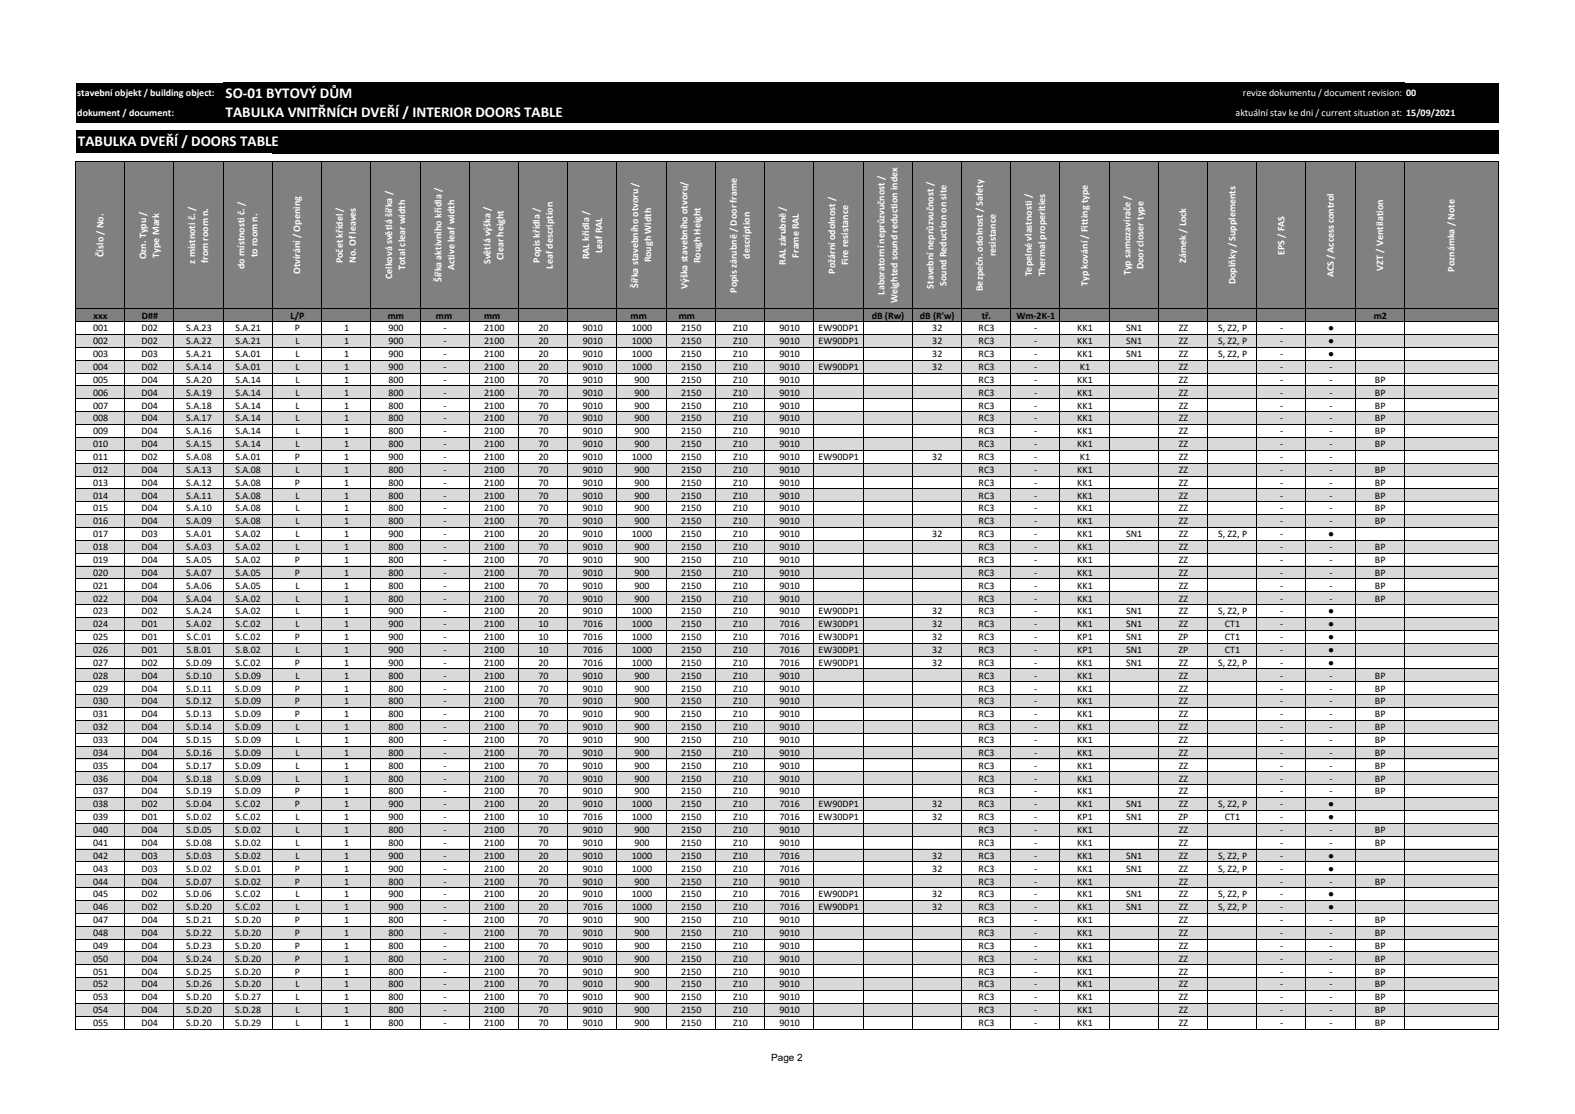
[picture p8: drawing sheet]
<svg xmlns="http://www.w3.org/2000/svg" width="420mm" height="297mm" viewBox="0 0 420 297" stroke-linecap="round" stroke-linejoin="round" font-family="sans-serif">
<defs><g id="words">
<g font-size="4" fill="#fff">
<text x="60.2" y="26.1">SO-01 BYTOVÝ DŮM</text>
<text x="60.2" y="31.3">TABULKA VNITŘNÍCH DVEŘÍ / INTERIOR DOORS TABLE</text>
<text x="20.8" y="38.9">TABULKA DVEŘÍ / DOORS TABLE</text>
</g>
<g font-size="2.7" fill="#fff">
<text x="20.6" y="25.7">stavební objekt / building object:</text>
<text x="331.4" y="25.7">revize dokumentu / document revision: 00</text>
<text x="20.6" y="30.9">dokument / document:</text>
<text x="329.5" y="30.9">aktuální stav ke dni / current situation at: 15/09/2021</text>
<text x="27.6" y="68.5" transform="rotate(-90 27.6 68.5)">Číslo / No.</text>
<text x="38.9" y="69.2" transform="rotate(-90 38.9 69.2)">Ozn. Typu /</text>
<text x="42.4" y="68.7" transform="rotate(-90 42.4 68.7)">Type Mark</text>
<text x="52.1" y="70.3" transform="rotate(-90 52.1 70.3)">z místnoti č. /</text>
<text x="55.5" y="70.1" transform="rotate(-90 55.5 70.1)">from room n.</text>
<text x="65.2" y="71.7" transform="rotate(-90 65.2 71.7)">do místnosti č. /</text>
<text x="68.7" y="68.6" transform="rotate(-90 68.7 68.6)">to room n.</text>
<text x="91.4" y="70.2" transform="rotate(-90 91.4 70.2)">Počet křídel /</text>
<text x="94.9" y="70.2" transform="rotate(-90 94.9 70.2)">No. Of leaves</text>
<text x="130.8" y="70.4" transform="rotate(-90 130.8 70.4)">Světlá výška /</text>
<text x="134.3" y="69.4" transform="rotate(-90 134.3 69.4)">Clear height</text>
<text x="144" y="70" transform="rotate(-90 144 70)">Popis křídla /</text>
<text x="147.4" y="71.6" transform="rotate(-90 147.4 71.6)">Leaf description</text>
<text x="157.1" y="69.1" transform="rotate(-90 157.1 69.1)">RAL křídla /</text>
<text x="160.5" y="67.5" transform="rotate(-90 160.5 67.5)">Leaf RAL</text>
<text x="173.7" y="70" transform="rotate(-90 173.7 70)">Rough Width</text>
<text x="186.8" y="70.2" transform="rotate(-90 186.8 70.2)">Rough Height</text>
<text x="199.9" y="69" transform="rotate(-90 199.9 69)">description</text>
<text x="209.6" y="70.5" transform="rotate(-90 209.6 70.5)">RAL zárubně /</text>
<text x="213" y="68.7" transform="rotate(-90 213 68.7)">Frame RAL</text>
<text x="226.2" y="70.7" transform="rotate(-90 226.2 70.7)">Fire resistance</text>
<text x="265.5" y="68.3" transform="rotate(-90 265.5 68.3)">resistance</text>
<text x="304.9" y="71.8" transform="rotate(-90 304.9 71.8)">Door closer type</text>
<text x="316.3" y="70.1" transform="rotate(-90 316.3 70.1)">Zámek / Lock</text>
<text x="342.6" y="68" transform="rotate(-90 342.6 68)">EPS / FAS</text>
<text x="80.1" y="73.1" transform="rotate(-90 80.1 73.1)">Otvírání / Opening</text>
<text x="104.6" y="74.4" transform="rotate(-90 104.6 74.4)">Celková světlá šířka /</text>
<text x="108" y="72" transform="rotate(-90 108 72)">Total clear width</text>
<text x="117.7" y="75.2" transform="rotate(-90 117.7 75.2)">Šířka aktivního křídla /</text>
<text x="121.2" y="72.1" transform="rotate(-90 121.2 72.1)">Active leaf width</text>
<text x="170.2" y="76.8" transform="rotate(-90 170.2 76.8)">Šířka stavebního otvoru /</text>
<text x="183.3" y="77.1" transform="rotate(-90 183.3 77.1)">Výška stavebního otvoru/</text>
<text x="222.7" y="72.9" transform="rotate(-90 222.7 72.9)">Požární odolnost /</text>
<text x="248.9" y="76.9" transform="rotate(-90 248.9 76.9)">Stavební neprůzvučnost /</text>
<text x="252.4" y="76.2" transform="rotate(-90 252.4 76.2)">Sound Reduction on site</text>
<text x="262.1" y="77.6" transform="rotate(-90 262.1 77.6)">Bezpečn. odolnost / Safety</text>
<text x="275.2" y="73.7" transform="rotate(-90 275.2 73.7)">Tepelné vlastnosti /</text>
<text x="278.7" y="73.7" transform="rotate(-90 278.7 73.7)">Thermal properities</text>
<text x="290.1" y="76.2" transform="rotate(-90 290.1 76.2)">Typ kování / Fitting type</text>
<text x="301.4" y="73.4" transform="rotate(-90 301.4 73.4)">Typ samozavírače /</text>
<text x="329.4" y="75.8" transform="rotate(-90 329.4 75.8)">Doplňky / Supplements</text>
<text x="355.7" y="74" transform="rotate(-90 355.7 74)">ACS / Access control</text>
<text x="368.8" y="72.1" transform="rotate(-90 368.8 72.1)">VZT / Ventilation</text>
<text x="387.9" y="72.4" transform="rotate(-90 387.9 72.4)">Poznámka / Note</text>
<text x="196.4" y="78.1" transform="rotate(-90 196.4 78.1)">Popis zárubně / Door frame</text>
<text x="235.8" y="78.5" transform="rotate(-90 235.8 78.5)">Laboratorní neprůzvučnost /</text>
<text x="239.3" y="80.9" transform="rotate(-90 239.3 80.9)">Weighted sound reduction index</text>
</g>
<g font-size="2.7">
<text x="24.8" y="88.4">001</text>
<text x="25" y="84.9">xxx</text>
<text x="37.8" y="88.4">D02</text>
<text x="37.8" y="84.9">D##</text>
<text x="49.7" y="88.4">S.A.23</text>
<text x="62.8" y="88.4">S.A.21</text>
<text x="77.5" y="84.9">L/P</text>
<text x="78.6" y="88.4">P</text>
<text x="91.8" y="88.4">1</text>
<text x="103.4" y="84.9">mm</text>
<text x="103.6" y="88.4">900</text>
<text x="116.3" y="84.9">mm</text>
<text x="118.3" y="88.4">-</text>
<text x="129.1" y="84.9">mm</text>
<text x="129.1" y="88.4">2100</text>
<text x="143.6" y="88.4">20</text>
<text x="155.4" y="88.4">9010</text>
<text x="168.2" y="84.9">mm</text>
<text x="168.5" y="88.4">1000</text>
<text x="181" y="84.9">mm</text>
<text x="181.6" y="88.4">2150</text>
<text x="195.5" y="88.4">Z10</text>
<text x="207.9" y="88.4">9010</text>
<text x="218.3" y="88.4">EW90DP1</text>
<text x="232.5" y="84.9">dB (Rw)</text>
<text x="245.3" y="84.9">dB (R'w)</text>
<text x="248.6" y="88.4">32</text>
<text x="261" y="88.4">RC3</text>
<text x="261.8" y="84.9">tř.</text>
<text x="271" y="84.9">Wm-2K-1</text>
<text x="275.8" y="88.4">-</text>
<text x="287.3" y="88.4">KK1</text>
<text x="300.3" y="88.4">SN1</text>
<text x="314.3" y="88.4">ZZ</text>
<text x="324.8" y="88.4">S, Z2, P</text>
<text x="341.4" y="88.4">-</text>
<text x="354.2" y="88.4">●</text>
<text x="366.3" y="84.9">m2</text>
<text x="24.8" y="91.8">002</text>
<text x="24.8" y="95.2">003</text>
<text x="37.8" y="91.8">D02</text>
<text x="37.8" y="95.2">D03</text>
<text x="49.7" y="91.8">S.A.22</text>
<text x="49.7" y="95.2">S.A.21</text>
<text x="62.8" y="91.8">S.A.21</text>
<text x="62.8" y="95.2">S.A.01</text>
<text x="78.8" y="91.8">L</text>
<text x="78.8" y="95.2">L</text>
<text x="91.8" y="91.8">1</text>
<text x="91.8" y="95.2">1</text>
<text x="103.6" y="91.8">900</text>
<text x="103.6" y="95.2">900</text>
<text x="118.3" y="91.8">-</text>
<text x="118.3" y="95.2">-</text>
<text x="129.1" y="91.8">2100</text>
<text x="129.1" y="95.2">2100</text>
<text x="143.6" y="91.8">20</text>
<text x="143.6" y="95.2">20</text>
<text x="155.4" y="91.8">9010</text>
<text x="155.4" y="95.2">9010</text>
<text x="168.5" y="91.8">1000</text>
<text x="168.5" y="95.2">1000</text>
<text x="181.6" y="91.8">2150</text>
<text x="181.6" y="95.2">2150</text>
<text x="195.5" y="91.8">Z10</text>
<text x="195.5" y="95.2">Z10</text>
<text x="207.9" y="91.8">9010</text>
<text x="207.9" y="95.2">9010</text>
<text x="218.3" y="91.8">EW90DP1</text>
<text x="248.6" y="91.8">32</text>
<text x="248.6" y="95.2">32</text>
<text x="261" y="91.8">RC3</text>
<text x="261" y="95.2">RC3</text>
<text x="275.8" y="91.8">-</text>
<text x="275.8" y="95.2">-</text>
<text x="287.3" y="91.8">KK1</text>
<text x="287.3" y="95.2">KK1</text>
<text x="300.3" y="91.8">SN1</text>
<text x="300.3" y="95.2">SN1</text>
<text x="314.3" y="91.8">ZZ</text>
<text x="314.3" y="95.2">ZZ</text>
<text x="324.8" y="91.8">S, Z2, P</text>
<text x="324.8" y="95.2">S, Z2, P</text>
<text x="341.4" y="91.8">-</text>
<text x="341.4" y="95.2">-</text>
<text x="354.2" y="91.8">●</text>
<text x="354.2" y="95.2">●</text>
<text x="24.8" y="98.7">004</text>
<text x="37.8" y="98.7">D02</text>
<text x="49.7" y="98.7">S.A.14</text>
<text x="62.8" y="98.7">S.A.01</text>
<text x="78.8" y="98.7">L</text>
<text x="91.8" y="98.7">1</text>
<text x="103.6" y="98.7">900</text>
<text x="118.3" y="98.7">-</text>
<text x="129.1" y="98.7">2100</text>
<text x="143.6" y="98.7">20</text>
<text x="155.4" y="98.7">9010</text>
<text x="168.5" y="98.7">1000</text>
<text x="181.6" y="98.7">2150</text>
<text x="195.5" y="98.7">Z10</text>
<text x="207.9" y="98.7">9010</text>
<text x="218.3" y="98.7">EW90DP1</text>
<text x="248.6" y="98.7">32</text>
<text x="261" y="98.7">RC3</text>
<text x="275.8" y="98.7">-</text>
<text x="287.9" y="98.7">K1</text>
<text x="314.3" y="98.7">ZZ</text>
<text x="341.4" y="98.7">-</text>
<text x="354.5" y="98.7">-</text>
<text x="24.8" y="102.1">005</text>
<text x="24.8" y="105.5">006</text>
<text x="37.8" y="102.1">D04</text>
<text x="37.8" y="105.5">D04</text>
<text x="49.7" y="102.1">S.A.20</text>
<text x="49.7" y="105.5">S.A.19</text>
<text x="62.8" y="102.1">S.A.14</text>
<text x="62.8" y="105.5">S.A.14</text>
<text x="78.8" y="102.1">L</text>
<text x="78.8" y="105.5">L</text>
<text x="91.8" y="102.1">1</text>
<text x="91.8" y="105.5">1</text>
<text x="103.6" y="102.1">800</text>
<text x="103.6" y="105.5">800</text>
<text x="118.3" y="102.1">-</text>
<text x="118.3" y="105.5">-</text>
<text x="129.1" y="102.1">2100</text>
<text x="129.1" y="105.5">2100</text>
<text x="143.6" y="102.1">70</text>
<text x="143.6" y="105.5">70</text>
<text x="155.4" y="102.1">9010</text>
<text x="155.4" y="105.5">9010</text>
<text x="169.2" y="102.1">900</text>
<text x="169.2" y="105.5">900</text>
<text x="181.6" y="102.1">2150</text>
<text x="181.6" y="105.5">2150</text>
<text x="195.5" y="102.1">Z10</text>
<text x="195.5" y="105.5">Z10</text>
<text x="207.9" y="102.1">9010</text>
<text x="207.9" y="105.5">9010</text>
<text x="261" y="102.1">RC3</text>
<text x="261" y="105.5">RC3</text>
<text x="275.8" y="102.1">-</text>
<text x="275.8" y="105.5">-</text>
<text x="287.3" y="102.1">KK1</text>
<text x="287.3" y="105.5">KK1</text>
<text x="314.3" y="102.1">ZZ</text>
<text x="314.3" y="105.5">ZZ</text>
<text x="341.4" y="102.1">-</text>
<text x="341.4" y="105.5">-</text>
<text x="354.5" y="102.1">-</text>
<text x="354.5" y="105.5">-</text>
<text x="366.6" y="102.1">BP</text>
<text x="366.6" y="105.5">BP</text>
<text x="24.8" y="108.9">007</text>
<text x="24.8" y="112.4">008</text>
<text x="37.8" y="108.9">D04</text>
<text x="37.8" y="112.4">D04</text>
<text x="49.7" y="108.9">S.A.18</text>
<text x="49.7" y="112.4">S.A.17</text>
<text x="62.8" y="108.9">S.A.14</text>
<text x="62.8" y="112.4">S.A.14</text>
<text x="78.8" y="108.9">L</text>
<text x="78.8" y="112.4">L</text>
<text x="91.8" y="108.9">1</text>
<text x="91.8" y="112.4">1</text>
<text x="103.6" y="108.9">800</text>
<text x="103.6" y="112.4">800</text>
<text x="118.3" y="108.9">-</text>
<text x="118.3" y="112.4">-</text>
<text x="129.1" y="108.9">2100</text>
<text x="129.1" y="112.4">2100</text>
<text x="143.6" y="108.9">70</text>
<text x="143.6" y="112.4">70</text>
<text x="155.4" y="108.9">9010</text>
<text x="155.4" y="112.4">9010</text>
<text x="169.2" y="108.9">900</text>
<text x="169.2" y="112.4">900</text>
<text x="181.6" y="108.9">2150</text>
<text x="181.6" y="112.4">2150</text>
<text x="195.5" y="108.9">Z10</text>
<text x="195.5" y="112.4">Z10</text>
<text x="207.9" y="108.9">9010</text>
<text x="207.9" y="112.4">9010</text>
<text x="261" y="108.9">RC3</text>
<text x="261" y="112.4">RC3</text>
<text x="275.8" y="108.9">-</text>
<text x="275.8" y="112.4">-</text>
<text x="287.3" y="108.9">KK1</text>
<text x="287.3" y="112.4">KK1</text>
<text x="314.3" y="108.9">ZZ</text>
<text x="314.3" y="112.4">ZZ</text>
<text x="341.4" y="108.9">-</text>
<text x="341.4" y="112.4">-</text>
<text x="354.5" y="108.9">-</text>
<text x="354.5" y="112.4">-</text>
<text x="366.6" y="108.9">BP</text>
<text x="366.6" y="112.4">BP</text>
<text x="24.8" y="115.8">009</text>
<text x="24.8" y="119.2">010</text>
<text x="37.8" y="115.8">D04</text>
<text x="37.8" y="119.2">D04</text>
<text x="49.7" y="115.8">S.A.16</text>
<text x="49.7" y="119.2">S.A.15</text>
<text x="62.8" y="115.8">S.A.14</text>
<text x="62.8" y="119.2">S.A.14</text>
<text x="78.8" y="115.8">L</text>
<text x="78.8" y="119.2">L</text>
<text x="91.8" y="115.8">1</text>
<text x="91.8" y="119.2">1</text>
<text x="103.6" y="115.8">800</text>
<text x="103.6" y="119.2">800</text>
<text x="118.3" y="115.8">-</text>
<text x="118.3" y="119.2">-</text>
<text x="129.1" y="115.8">2100</text>
<text x="129.1" y="119.2">2100</text>
<text x="143.6" y="115.8">70</text>
<text x="143.6" y="119.2">70</text>
<text x="155.4" y="115.8">9010</text>
<text x="155.4" y="119.2">9010</text>
<text x="169.2" y="115.8">900</text>
<text x="169.2" y="119.2">900</text>
<text x="181.6" y="115.8">2150</text>
<text x="181.6" y="119.2">2150</text>
<text x="195.5" y="115.8">Z10</text>
<text x="195.5" y="119.2">Z10</text>
<text x="207.9" y="115.8">9010</text>
<text x="207.9" y="119.2">9010</text>
<text x="261" y="115.8">RC3</text>
<text x="261" y="119.2">RC3</text>
<text x="275.8" y="115.8">-</text>
<text x="275.8" y="119.2">-</text>
<text x="287.3" y="115.8">KK1</text>
<text x="287.3" y="119.2">KK1</text>
<text x="314.3" y="115.8">ZZ</text>
<text x="314.3" y="119.2">ZZ</text>
<text x="341.4" y="115.8">-</text>
<text x="341.4" y="119.2">-</text>
<text x="354.5" y="115.8">-</text>
<text x="354.5" y="119.2">-</text>
<text x="366.6" y="115.8">BP</text>
<text x="366.6" y="119.2">BP</text>
<text x="24.8" y="122.7">011</text>
<text x="37.8" y="122.7">D02</text>
<text x="49.7" y="122.7">S.A.08</text>
<text x="62.8" y="122.7">S.A.01</text>
<text x="78.6" y="122.7">P</text>
<text x="91.8" y="122.7">1</text>
<text x="103.6" y="122.7">900</text>
<text x="118.3" y="122.7">-</text>
<text x="129.1" y="122.7">2100</text>
<text x="143.6" y="122.7">20</text>
<text x="155.4" y="122.7">9010</text>
<text x="168.5" y="122.7">1000</text>
<text x="181.6" y="122.7">2150</text>
<text x="195.5" y="122.7">Z10</text>
<text x="207.9" y="122.7">9010</text>
<text x="218.3" y="122.7">EW90DP1</text>
<text x="248.6" y="122.7">32</text>
<text x="261" y="122.7">RC3</text>
<text x="275.8" y="122.7">-</text>
<text x="287.9" y="122.7">K1</text>
<text x="314.3" y="122.7">ZZ</text>
<text x="341.4" y="122.7">-</text>
<text x="354.5" y="122.7">-</text>
<text x="24.8" y="126.1">012</text>
<text x="24.8" y="129.5">013</text>
<text x="37.8" y="126.1">D04</text>
<text x="37.8" y="129.5">D04</text>
<text x="49.7" y="126.1">S.A.13</text>
<text x="49.7" y="129.5">S.A.12</text>
<text x="62.8" y="126.1">S.A.08</text>
<text x="62.8" y="129.5">S.A.08</text>
<text x="78.6" y="129.5">P</text>
<text x="78.8" y="126.1">L</text>
<text x="91.8" y="126.1">1</text>
<text x="91.8" y="129.5">1</text>
<text x="103.6" y="126.1">800</text>
<text x="103.6" y="129.5">800</text>
<text x="118.3" y="126.1">-</text>
<text x="118.3" y="129.5">-</text>
<text x="129.1" y="126.1">2100</text>
<text x="129.1" y="129.5">2100</text>
<text x="143.6" y="126.1">70</text>
<text x="143.6" y="129.5">70</text>
<text x="155.4" y="126.1">9010</text>
<text x="155.4" y="129.5">9010</text>
<text x="169.2" y="126.1">900</text>
<text x="169.2" y="129.5">900</text>
<text x="181.6" y="126.1">2150</text>
<text x="181.6" y="129.5">2150</text>
<text x="195.5" y="126.1">Z10</text>
<text x="195.5" y="129.5">Z10</text>
<text x="207.9" y="126.1">9010</text>
<text x="207.9" y="129.5">9010</text>
<text x="261" y="126.1">RC3</text>
<text x="261" y="129.5">RC3</text>
<text x="275.8" y="126.1">-</text>
<text x="275.8" y="129.5">-</text>
<text x="287.3" y="126.1">KK1</text>
<text x="287.3" y="129.5">KK1</text>
<text x="314.3" y="126.1">ZZ</text>
<text x="314.3" y="129.5">ZZ</text>
<text x="341.4" y="126.1">-</text>
<text x="341.4" y="129.5">-</text>
<text x="354.5" y="126.1">-</text>
<text x="354.5" y="129.5">-</text>
<text x="366.6" y="126.1">BP</text>
<text x="366.6" y="129.5">BP</text>
<text x="24.8" y="132.9">014</text>
<text x="24.8" y="136.4">015</text>
<text x="37.8" y="132.9">D04</text>
<text x="37.8" y="136.4">D04</text>
<text x="49.7" y="132.9">S.A.11</text>
<text x="49.7" y="136.4">S.A.10</text>
<text x="62.8" y="132.9">S.A.08</text>
<text x="62.8" y="136.4">S.A.08</text>
<text x="78.8" y="132.9">L</text>
<text x="78.8" y="136.4">L</text>
<text x="91.8" y="132.9">1</text>
<text x="91.8" y="136.4">1</text>
<text x="103.6" y="132.9">800</text>
<text x="103.6" y="136.4">800</text>
<text x="118.3" y="132.9">-</text>
<text x="118.3" y="136.4">-</text>
<text x="129.1" y="132.9">2100</text>
<text x="129.1" y="136.4">2100</text>
<text x="143.6" y="132.9">70</text>
<text x="143.6" y="136.4">70</text>
<text x="155.4" y="132.9">9010</text>
<text x="155.4" y="136.4">9010</text>
<text x="169.2" y="132.9">900</text>
<text x="169.2" y="136.4">900</text>
<text x="181.6" y="132.9">2150</text>
<text x="181.6" y="136.4">2150</text>
<text x="195.5" y="132.9">Z10</text>
<text x="195.5" y="136.4">Z10</text>
<text x="207.9" y="132.9">9010</text>
<text x="207.9" y="136.4">9010</text>
<text x="261" y="132.9">RC3</text>
<text x="261" y="136.4">RC3</text>
<text x="275.8" y="132.9">-</text>
<text x="275.8" y="136.4">-</text>
<text x="287.3" y="132.9">KK1</text>
<text x="287.3" y="136.4">KK1</text>
<text x="314.3" y="132.9">ZZ</text>
<text x="314.3" y="136.4">ZZ</text>
<text x="341.4" y="132.9">-</text>
<text x="341.4" y="136.4">-</text>
<text x="354.5" y="132.9">-</text>
<text x="354.5" y="136.4">-</text>
<text x="366.6" y="132.9">BP</text>
<text x="366.6" y="136.4">BP</text>
<text x="24.8" y="139.8">016</text>
<text x="24.8" y="143.2">017</text>
<text x="37.8" y="139.8">D04</text>
<text x="37.8" y="143.2">D03</text>
<text x="49.7" y="139.8">S.A.09</text>
<text x="49.7" y="143.2">S.A.01</text>
<text x="62.8" y="139.8">S.A.08</text>
<text x="62.8" y="143.2">S.A.02</text>
<text x="78.8" y="139.8">L</text>
<text x="78.8" y="143.2">L</text>
<text x="91.8" y="139.8">1</text>
<text x="91.8" y="143.2">1</text>
<text x="103.6" y="139.8">800</text>
<text x="103.6" y="143.2">900</text>
<text x="118.3" y="139.8">-</text>
<text x="118.3" y="143.2">-</text>
<text x="129.1" y="139.8">2100</text>
<text x="129.1" y="143.2">2100</text>
<text x="143.6" y="139.8">70</text>
<text x="143.6" y="143.2">20</text>
<text x="155.4" y="139.8">9010</text>
<text x="155.4" y="143.2">9010</text>
<text x="168.5" y="143.2">1000</text>
<text x="169.2" y="139.8">900</text>
<text x="181.6" y="139.8">2150</text>
<text x="181.6" y="143.2">2150</text>
<text x="195.5" y="139.8">Z10</text>
<text x="195.5" y="143.2">Z10</text>
<text x="207.9" y="139.8">9010</text>
<text x="207.9" y="143.2">9010</text>
<text x="248.6" y="143.2">32</text>
<text x="261" y="139.8">RC3</text>
<text x="261" y="143.2">RC3</text>
<text x="275.8" y="139.8">-</text>
<text x="275.8" y="143.2">-</text>
<text x="287.3" y="139.8">KK1</text>
<text x="287.3" y="143.2">KK1</text>
<text x="300.3" y="143.2">SN1</text>
<text x="314.3" y="139.8">ZZ</text>
<text x="314.3" y="143.2">ZZ</text>
<text x="324.8" y="143.2">S, Z2, P</text>
<text x="341.4" y="139.8">-</text>
<text x="341.4" y="143.2">-</text>
<text x="354.2" y="143.2">●</text>
<text x="354.5" y="139.8">-</text>
<text x="366.6" y="139.8">BP</text>
<text x="24.8" y="146.7">018</text>
<text x="37.8" y="146.7">D04</text>
<text x="49.7" y="146.7">S.A.03</text>
<text x="62.8" y="146.7">S.A.02</text>
<text x="78.8" y="146.7">L</text>
<text x="91.8" y="146.7">1</text>
<text x="103.6" y="146.7">800</text>
<text x="118.3" y="146.7">-</text>
<text x="129.1" y="146.7">2100</text>
<text x="143.6" y="146.7">70</text>
<text x="155.4" y="146.7">9010</text>
<text x="169.2" y="146.7">900</text>
<text x="181.6" y="146.7">2150</text>
<text x="195.5" y="146.7">Z10</text>
<text x="207.9" y="146.7">9010</text>
<text x="261" y="146.7">RC3</text>
<text x="275.8" y="146.7">-</text>
<text x="287.3" y="146.7">KK1</text>
<text x="314.3" y="146.7">ZZ</text>
<text x="341.4" y="146.7">-</text>
<text x="354.5" y="146.7">-</text>
<text x="366.6" y="146.7">BP</text>
<text x="24.8" y="150.1">019</text>
<text x="24.8" y="153.5">020</text>
<text x="37.8" y="150.1">D04</text>
<text x="37.8" y="153.5">D04</text>
<text x="49.7" y="150.1">S.A.05</text>
<text x="49.7" y="153.5">S.A.07</text>
<text x="62.8" y="150.1">S.A.02</text>
<text x="62.8" y="153.5">S.A.05</text>
<text x="78.6" y="150.1">P</text>
<text x="78.6" y="153.5">P</text>
<text x="91.8" y="150.1">1</text>
<text x="91.8" y="153.5">1</text>
<text x="103.6" y="150.1">800</text>
<text x="103.6" y="153.5">800</text>
<text x="118.3" y="150.1">-</text>
<text x="118.3" y="153.5">-</text>
<text x="129.1" y="150.1">2100</text>
<text x="129.1" y="153.5">2100</text>
<text x="143.6" y="150.1">70</text>
<text x="143.6" y="153.5">70</text>
<text x="155.4" y="150.1">9010</text>
<text x="155.4" y="153.5">9010</text>
<text x="169.2" y="150.1">900</text>
<text x="169.2" y="153.5">900</text>
<text x="181.6" y="150.1">2150</text>
<text x="181.6" y="153.5">2150</text>
<text x="195.5" y="150.1">Z10</text>
<text x="195.5" y="153.5">Z10</text>
<text x="207.9" y="150.1">9010</text>
<text x="207.9" y="153.5">9010</text>
<text x="261" y="150.1">RC3</text>
<text x="261" y="153.5">RC3</text>
<text x="275.8" y="150.1">-</text>
<text x="275.8" y="153.5">-</text>
<text x="287.3" y="150.1">KK1</text>
<text x="287.3" y="153.5">KK1</text>
<text x="314.3" y="150.1">ZZ</text>
<text x="314.3" y="153.5">ZZ</text>
<text x="341.4" y="150.1">-</text>
<text x="341.4" y="153.5">-</text>
<text x="354.5" y="150.1">-</text>
<text x="354.5" y="153.5">-</text>
<text x="366.6" y="150.1">BP</text>
<text x="366.6" y="153.5">BP</text>
<text x="24.8" y="156.9">021</text>
<text x="24.8" y="160.4">022</text>
<text x="37.8" y="156.9">D04</text>
<text x="37.8" y="160.4">D04</text>
<text x="49.7" y="156.9">S.A.06</text>
<text x="49.7" y="160.4">S.A.04</text>
<text x="62.8" y="156.9">S.A.05</text>
<text x="62.8" y="160.4">S.A.02</text>
<text x="78.8" y="156.9">L</text>
<text x="78.8" y="160.4">L</text>
<text x="91.8" y="156.9">1</text>
<text x="91.8" y="160.4">1</text>
<text x="103.6" y="156.9">800</text>
<text x="103.6" y="160.4">800</text>
<text x="118.3" y="156.9">-</text>
<text x="118.3" y="160.4">-</text>
<text x="129.1" y="156.9">2100</text>
<text x="129.1" y="160.4">2100</text>
<text x="143.6" y="156.9">70</text>
<text x="143.6" y="160.4">70</text>
<text x="155.4" y="156.9">9010</text>
<text x="155.4" y="160.4">9010</text>
<text x="169.2" y="156.9">900</text>
<text x="169.2" y="160.4">900</text>
<text x="181.6" y="156.9">2150</text>
<text x="181.6" y="160.4">2150</text>
<text x="195.5" y="156.9">Z10</text>
<text x="195.5" y="160.4">Z10</text>
<text x="207.9" y="156.9">9010</text>
<text x="207.9" y="160.4">9010</text>
<text x="261" y="156.9">RC3</text>
<text x="261" y="160.4">RC3</text>
<text x="275.8" y="156.9">-</text>
<text x="275.8" y="160.4">-</text>
<text x="287.3" y="156.9">KK1</text>
<text x="287.3" y="160.4">KK1</text>
<text x="314.3" y="156.9">ZZ</text>
<text x="314.3" y="160.4">ZZ</text>
<text x="341.4" y="156.9">-</text>
<text x="341.4" y="160.4">-</text>
<text x="354.5" y="156.9">-</text>
<text x="354.5" y="160.4">-</text>
<text x="366.6" y="156.9">BP</text>
<text x="366.6" y="160.4">BP</text>
<text x="24.8" y="163.8">023</text>
<text x="24.8" y="167.2">024</text>
<text x="37.8" y="163.8">D02</text>
<text x="37.8" y="167.2">D01</text>
<text x="49.7" y="163.8">S.A.24</text>
<text x="49.7" y="167.2">S.A.02</text>
<text x="62.8" y="163.8">S.A.02</text>
<text x="62.8" y="167.2">S.C.02</text>
<text x="78.8" y="163.8">L</text>
<text x="78.8" y="167.2">L</text>
<text x="91.8" y="163.8">1</text>
<text x="91.8" y="167.2">1</text>
<text x="103.6" y="163.8">900</text>
<text x="103.6" y="167.2">900</text>
<text x="118.3" y="163.8">-</text>
<text x="118.3" y="167.2">-</text>
<text x="129.1" y="163.8">2100</text>
<text x="129.1" y="167.2">2100</text>
<text x="143.6" y="163.8">20</text>
<text x="143.6" y="167.2">10</text>
<text x="155.4" y="163.8">9010</text>
<text x="155.4" y="167.2">7016</text>
<text x="168.5" y="163.8">1000</text>
<text x="168.5" y="167.2">1000</text>
<text x="181.6" y="163.8">2150</text>
<text x="181.6" y="167.2">2150</text>
<text x="195.5" y="163.8">Z10</text>
<text x="195.5" y="167.2">Z10</text>
<text x="207.9" y="163.8">9010</text>
<text x="207.9" y="167.2">7016</text>
<text x="218.3" y="163.8">EW90DP1</text>
<text x="218.3" y="167.2">EW30DP1</text>
<text x="248.6" y="163.8">32</text>
<text x="248.6" y="167.2">32</text>
<text x="261" y="163.8">RC3</text>
<text x="261" y="167.2">RC3</text>
<text x="275.8" y="163.8">-</text>
<text x="275.8" y="167.2">-</text>
<text x="287.3" y="163.8">KK1</text>
<text x="287.3" y="167.2">KK1</text>
<text x="300.3" y="163.8">SN1</text>
<text x="300.3" y="167.2">SN1</text>
<text x="314.3" y="163.8">ZZ</text>
<text x="314.3" y="167.2">ZZ</text>
<text x="324.8" y="163.8">S, Z2, P</text>
<text x="326.6" y="167.2">CT1</text>
<text x="341.4" y="163.8">-</text>
<text x="341.4" y="167.2">-</text>
<text x="354.2" y="163.8">●</text>
<text x="354.2" y="167.2">●</text>
<text x="24.8" y="170.7">025</text>
<text x="37.8" y="170.7">D01</text>
<text x="49.7" y="170.7">S.C.01</text>
<text x="62.8" y="170.7">S.C.02</text>
<text x="78.6" y="170.7">P</text>
<text x="91.8" y="170.7">1</text>
<text x="103.6" y="170.7">900</text>
<text x="118.3" y="170.7">-</text>
<text x="129.1" y="170.7">2100</text>
<text x="143.6" y="170.7">10</text>
<text x="155.4" y="170.7">7016</text>
<text x="168.5" y="170.7">1000</text>
<text x="181.6" y="170.7">2150</text>
<text x="195.5" y="170.7">Z10</text>
<text x="207.9" y="170.7">7016</text>
<text x="218.3" y="170.7">EW30DP1</text>
<text x="248.6" y="170.7">32</text>
<text x="261" y="170.7">RC3</text>
<text x="275.8" y="170.7">-</text>
<text x="287.3" y="170.7">KP1</text>
<text x="300.3" y="170.7">SN1</text>
<text x="314.2" y="170.7">ZP</text>
<text x="326.6" y="170.7">CT1</text>
<text x="341.4" y="170.7">-</text>
<text x="354.2" y="170.7">●</text>
<text x="24.8" y="174.1">026</text>
<text x="24.8" y="177.5">027</text>
<text x="37.8" y="174.1">D01</text>
<text x="37.8" y="177.5">D02</text>
<text x="49.6" y="177.5">S.D.09</text>
<text x="49.7" y="174.1">S.B.01</text>
<text x="62.8" y="174.1">S.B.02</text>
<text x="62.8" y="177.5">S.C.02</text>
<text x="78.6" y="177.5">P</text>
<text x="78.8" y="174.1">L</text>
<text x="91.8" y="174.1">1</text>
<text x="91.8" y="177.5">1</text>
<text x="103.6" y="174.1">900</text>
<text x="103.6" y="177.5">900</text>
<text x="118.3" y="174.1">-</text>
<text x="118.3" y="177.5">-</text>
<text x="129.1" y="174.1">2100</text>
<text x="129.1" y="177.5">2100</text>
<text x="143.6" y="174.1">10</text>
<text x="143.6" y="177.5">20</text>
<text x="155.4" y="174.1">7016</text>
<text x="155.4" y="177.5">7016</text>
<text x="168.5" y="174.1">1000</text>
<text x="168.5" y="177.5">1000</text>
<text x="181.6" y="174.1">2150</text>
<text x="181.6" y="177.5">2150</text>
<text x="195.5" y="174.1">Z10</text>
<text x="195.5" y="177.5">Z10</text>
<text x="207.9" y="174.1">7016</text>
<text x="207.9" y="177.5">7016</text>
<text x="218.3" y="174.1">EW30DP1</text>
<text x="218.3" y="177.5">EW90DP1</text>
<text x="248.6" y="174.1">32</text>
<text x="248.6" y="177.5">32</text>
<text x="261" y="174.1">RC3</text>
<text x="261" y="177.5">RC3</text>
<text x="275.8" y="174.1">-</text>
<text x="275.8" y="177.5">-</text>
<text x="287.3" y="174.1">KP1</text>
<text x="287.3" y="177.5">KK1</text>
<text x="300.3" y="174.1">SN1</text>
<text x="300.3" y="177.5">SN1</text>
<text x="314.2" y="174.1">ZP</text>
<text x="314.3" y="177.5">ZZ</text>
<text x="324.8" y="177.5">S, Z2, P</text>
<text x="326.6" y="174.1">CT1</text>
<text x="341.4" y="174.1">-</text>
<text x="341.4" y="177.5">-</text>
<text x="354.2" y="174.1">●</text>
<text x="354.2" y="177.5">●</text>
<text x="24.8" y="181">028</text>
<text x="24.8" y="184.4">029</text>
<text x="37.8" y="181">D04</text>
<text x="37.8" y="184.4">D04</text>
<text x="49.6" y="181">S.D.10</text>
<text x="49.6" y="184.4">S.D.11</text>
<text x="62.7" y="181">S.D.09</text>
<text x="62.7" y="184.4">S.D.09</text>
<text x="78.6" y="184.4">P</text>
<text x="78.8" y="181">L</text>
<text x="91.8" y="181">1</text>
<text x="91.8" y="184.4">1</text>
<text x="103.6" y="181">800</text>
<text x="103.6" y="184.4">800</text>
<text x="118.3" y="181">-</text>
<text x="118.3" y="184.4">-</text>
<text x="129.1" y="181">2100</text>
<text x="129.1" y="184.4">2100</text>
<text x="143.6" y="181">70</text>
<text x="143.6" y="184.4">70</text>
<text x="155.4" y="181">9010</text>
<text x="155.4" y="184.4">9010</text>
<text x="169.2" y="181">900</text>
<text x="169.2" y="184.4">900</text>
<text x="181.6" y="181">2150</text>
<text x="181.6" y="184.4">2150</text>
<text x="195.5" y="181">Z10</text>
<text x="195.5" y="184.4">Z10</text>
<text x="207.9" y="181">9010</text>
<text x="207.9" y="184.4">9010</text>
<text x="261" y="181">RC3</text>
<text x="261" y="184.4">RC3</text>
<text x="275.8" y="181">-</text>
<text x="275.8" y="184.4">-</text>
<text x="287.3" y="181">KK1</text>
<text x="287.3" y="184.4">KK1</text>
<text x="314.3" y="181">ZZ</text>
<text x="314.3" y="184.4">ZZ</text>
<text x="341.4" y="181">-</text>
<text x="341.4" y="184.4">-</text>
<text x="354.5" y="181">-</text>
<text x="354.5" y="184.4">-</text>
<text x="366.6" y="181">BP</text>
<text x="366.6" y="184.4">BP</text>
<text x="24.8" y="187.8">030</text>
<text x="24.8" y="191.2">031</text>
<text x="37.8" y="187.8">D04</text>
<text x="37.8" y="191.2">D04</text>
<text x="49.6" y="187.8">S.D.12</text>
<text x="49.6" y="191.2">S.D.13</text>
<text x="62.7" y="187.8">S.D.09</text>
<text x="62.7" y="191.2">S.D.09</text>
<text x="78.6" y="187.8">P</text>
<text x="78.6" y="191.2">P</text>
<text x="91.8" y="187.8">1</text>
<text x="91.8" y="191.2">1</text>
<text x="103.6" y="187.8">800</text>
<text x="103.6" y="191.2">800</text>
<text x="118.3" y="187.8">-</text>
<text x="118.3" y="191.2">-</text>
<text x="129.1" y="187.8">2100</text>
<text x="129.1" y="191.2">2100</text>
<text x="143.6" y="187.8">70</text>
<text x="143.6" y="191.2">70</text>
<text x="155.4" y="187.8">9010</text>
<text x="155.4" y="191.2">9010</text>
<text x="169.2" y="187.8">900</text>
<text x="169.2" y="191.2">900</text>
<text x="181.6" y="187.8">2150</text>
<text x="181.6" y="191.2">2150</text>
<text x="195.5" y="187.8">Z10</text>
<text x="195.5" y="191.2">Z10</text>
<text x="207.9" y="187.8">9010</text>
<text x="207.9" y="191.2">9010</text>
<text x="261" y="187.8">RC3</text>
<text x="261" y="191.2">RC3</text>
<text x="275.8" y="187.8">-</text>
<text x="275.8" y="191.2">-</text>
<text x="287.3" y="187.8">KK1</text>
<text x="287.3" y="191.2">KK1</text>
<text x="314.3" y="187.8">ZZ</text>
<text x="314.3" y="191.2">ZZ</text>
<text x="341.4" y="187.8">-</text>
<text x="341.4" y="191.2">-</text>
<text x="354.5" y="187.8">-</text>
<text x="354.5" y="191.2">-</text>
<text x="366.6" y="187.8">BP</text>
<text x="366.6" y="191.2">BP</text>
<text x="24.8" y="194.7">032</text>
<text x="37.8" y="194.7">D04</text>
<text x="49.6" y="194.7">S.D.14</text>
<text x="62.7" y="194.7">S.D.09</text>
<text x="78.8" y="194.7">L</text>
<text x="91.8" y="194.7">1</text>
<text x="103.6" y="194.7">800</text>
<text x="118.3" y="194.7">-</text>
<text x="129.1" y="194.7">2100</text>
<text x="143.6" y="194.7">70</text>
<text x="155.4" y="194.7">9010</text>
<text x="169.2" y="194.7">900</text>
<text x="181.6" y="194.7">2150</text>
<text x="195.5" y="194.7">Z10</text>
<text x="207.9" y="194.7">9010</text>
<text x="261" y="194.7">RC3</text>
<text x="275.8" y="194.7">-</text>
<text x="287.3" y="194.7">KK1</text>
<text x="314.3" y="194.7">ZZ</text>
<text x="341.4" y="194.7">-</text>
<text x="354.5" y="194.7">-</text>
<text x="366.6" y="194.7">BP</text>
<text x="24.8" y="198.1">033</text>
<text x="24.8" y="201.5">034</text>
<text x="37.8" y="198.1">D04</text>
<text x="37.8" y="201.5">D04</text>
<text x="49.6" y="198.1">S.D.15</text>
<text x="49.6" y="201.5">S.D.16</text>
<text x="62.7" y="198.1">S.D.09</text>
<text x="62.7" y="201.5">S.D.09</text>
<text x="78.8" y="198.1">L</text>
<text x="78.8" y="201.5">L</text>
<text x="91.8" y="198.1">1</text>
<text x="91.8" y="201.5">1</text>
<text x="103.6" y="198.1">800</text>
<text x="103.6" y="201.5">800</text>
<text x="118.3" y="198.1">-</text>
<text x="118.3" y="201.5">-</text>
<text x="129.1" y="198.1">2100</text>
<text x="129.1" y="201.5">2100</text>
<text x="143.6" y="198.1">70</text>
<text x="143.6" y="201.5">70</text>
<text x="155.4" y="198.1">9010</text>
<text x="155.4" y="201.5">9010</text>
<text x="169.2" y="198.1">900</text>
<text x="169.2" y="201.5">900</text>
<text x="181.6" y="198.1">2150</text>
<text x="181.6" y="201.5">2150</text>
<text x="195.5" y="198.1">Z10</text>
<text x="195.5" y="201.5">Z10</text>
<text x="207.9" y="198.1">9010</text>
<text x="207.9" y="201.5">9010</text>
<text x="261" y="198.1">RC3</text>
<text x="261" y="201.5">RC3</text>
<text x="275.8" y="198.1">-</text>
<text x="275.8" y="201.5">-</text>
<text x="287.3" y="198.1">KK1</text>
<text x="287.3" y="201.5">KK1</text>
<text x="314.3" y="198.1">ZZ</text>
<text x="314.3" y="201.5">ZZ</text>
<text x="341.4" y="198.1">-</text>
<text x="341.4" y="201.5">-</text>
<text x="354.5" y="198.1">-</text>
<text x="354.5" y="201.5">-</text>
<text x="366.6" y="198.1">BP</text>
<text x="366.6" y="201.5">BP</text>
<text x="24.8" y="205">035</text>
<text x="24.8" y="208.4">036</text>
<text x="37.8" y="205">D04</text>
<text x="37.8" y="208.4">D04</text>
<text x="49.6" y="205">S.D.17</text>
<text x="49.6" y="208.4">S.D.18</text>
<text x="62.7" y="205">S.D.09</text>
<text x="62.7" y="208.4">S.D.09</text>
<text x="78.8" y="205">L</text>
<text x="78.8" y="208.4">L</text>
<text x="91.8" y="205">1</text>
<text x="91.8" y="208.4">1</text>
<text x="103.6" y="205">800</text>
<text x="103.6" y="208.4">800</text>
<text x="118.3" y="205">-</text>
<text x="118.3" y="208.4">-</text>
<text x="129.1" y="205">2100</text>
<text x="129.1" y="208.4">2100</text>
<text x="143.6" y="205">70</text>
<text x="143.6" y="208.4">70</text>
<text x="155.4" y="205">9010</text>
<text x="155.4" y="208.4">9010</text>
<text x="169.2" y="205">900</text>
<text x="169.2" y="208.4">900</text>
<text x="181.6" y="205">2150</text>
<text x="181.6" y="208.4">2150</text>
<text x="195.5" y="205">Z10</text>
<text x="195.5" y="208.4">Z10</text>
<text x="207.9" y="205">9010</text>
<text x="207.9" y="208.4">9010</text>
<text x="261" y="205">RC3</text>
<text x="261" y="208.4">RC3</text>
<text x="275.8" y="205">-</text>
<text x="275.8" y="208.4">-</text>
<text x="287.3" y="205">KK1</text>
<text x="287.3" y="208.4">KK1</text>
<text x="314.3" y="205">ZZ</text>
<text x="314.3" y="208.4">ZZ</text>
<text x="341.4" y="205">-</text>
<text x="341.4" y="208.4">-</text>
<text x="354.5" y="205">-</text>
<text x="354.5" y="208.4">-</text>
<text x="366.6" y="205">BP</text>
<text x="366.6" y="208.4">BP</text>
<text x="24.8" y="211.8">037</text>
<text x="24.8" y="215.2">038</text>
<text x="37.8" y="211.8">D04</text>
<text x="37.8" y="215.2">D02</text>
<text x="49.6" y="211.8">S.D.19</text>
<text x="49.6" y="215.2">S.D.04</text>
<text x="62.7" y="211.8">S.D.09</text>
<text x="62.8" y="215.2">S.C.02</text>
<text x="78.6" y="211.8">P</text>
<text x="78.6" y="215.2">P</text>
<text x="91.8" y="211.8">1</text>
<text x="91.8" y="215.2">1</text>
<text x="103.6" y="211.8">800</text>
<text x="103.6" y="215.2">900</text>
<text x="118.3" y="211.8">-</text>
<text x="118.3" y="215.2">-</text>
<text x="129.1" y="211.8">2100</text>
<text x="129.1" y="215.2">2100</text>
<text x="143.6" y="211.8">70</text>
<text x="143.6" y="215.2">20</text>
<text x="155.4" y="211.8">9010</text>
<text x="155.4" y="215.2">9010</text>
<text x="168.5" y="215.2">1000</text>
<text x="169.2" y="211.8">900</text>
<text x="181.6" y="211.8">2150</text>
<text x="181.6" y="215.2">2150</text>
<text x="195.5" y="211.8">Z10</text>
<text x="195.5" y="215.2">Z10</text>
<text x="207.9" y="211.8">9010</text>
<text x="207.9" y="215.2">7016</text>
<text x="218.3" y="215.2">EW90DP1</text>
<text x="248.6" y="215.2">32</text>
<text x="261" y="211.8">RC3</text>
<text x="261" y="215.2">RC3</text>
<text x="275.8" y="211.8">-</text>
<text x="275.8" y="215.2">-</text>
<text x="287.3" y="211.8">KK1</text>
<text x="287.3" y="215.2">KK1</text>
<text x="300.3" y="215.2">SN1</text>
<text x="314.3" y="211.8">ZZ</text>
<text x="314.3" y="215.2">ZZ</text>
<text x="324.8" y="215.2">S, Z2, P</text>
<text x="341.4" y="211.8">-</text>
<text x="341.4" y="215.2">-</text>
<text x="354.2" y="215.2">●</text>
<text x="354.5" y="211.8">-</text>
<text x="366.6" y="211.8">BP</text>
<text x="24.8" y="218.7">039</text>
<text x="37.8" y="218.7">D01</text>
<text x="49.6" y="218.7">S.D.02</text>
<text x="62.8" y="218.7">S.C.02</text>
<text x="78.8" y="218.7">L</text>
<text x="91.8" y="218.7">1</text>
<text x="103.6" y="218.7">900</text>
<text x="118.3" y="218.7">-</text>
<text x="129.1" y="218.7">2100</text>
<text x="143.6" y="218.7">10</text>
<text x="155.4" y="218.7">7016</text>
<text x="168.5" y="218.7">1000</text>
<text x="181.6" y="218.7">2150</text>
<text x="195.5" y="218.7">Z10</text>
<text x="207.9" y="218.7">7016</text>
<text x="218.3" y="218.7">EW30DP1</text>
<text x="248.6" y="218.7">32</text>
<text x="261" y="218.7">RC3</text>
<text x="275.8" y="218.7">-</text>
<text x="287.3" y="218.7">KP1</text>
<text x="300.3" y="218.7">SN1</text>
<text x="314.2" y="218.7">ZP</text>
<text x="326.6" y="218.7">CT1</text>
<text x="341.4" y="218.7">-</text>
<text x="354.2" y="218.7">●</text>
<text x="24.8" y="222.1">040</text>
<text x="24.8" y="225.5">041</text>
<text x="37.8" y="222.1">D04</text>
<text x="37.8" y="225.5">D04</text>
<text x="49.6" y="222.1">S.D.05</text>
<text x="49.6" y="225.5">S.D.08</text>
<text x="62.7" y="222.1">S.D.02</text>
<text x="62.7" y="225.5">S.D.02</text>
<text x="78.8" y="222.1">L</text>
<text x="78.8" y="225.5">L</text>
<text x="91.8" y="222.1">1</text>
<text x="91.8" y="225.5">1</text>
<text x="103.6" y="222.1">800</text>
<text x="103.6" y="225.5">800</text>
<text x="118.3" y="222.1">-</text>
<text x="118.3" y="225.5">-</text>
<text x="129.1" y="222.1">2100</text>
<text x="129.1" y="225.5">2100</text>
<text x="143.6" y="222.1">70</text>
<text x="143.6" y="225.5">70</text>
<text x="155.4" y="222.1">9010</text>
<text x="155.4" y="225.5">9010</text>
<text x="169.2" y="222.1">900</text>
<text x="169.2" y="225.5">900</text>
<text x="181.6" y="222.1">2150</text>
<text x="181.6" y="225.5">2150</text>
<text x="195.5" y="222.1">Z10</text>
<text x="195.5" y="225.5">Z10</text>
<text x="207.9" y="222.1">9010</text>
<text x="207.9" y="225.5">9010</text>
<text x="261" y="222.1">RC3</text>
<text x="261" y="225.5">RC3</text>
<text x="275.8" y="222.1">-</text>
<text x="275.8" y="225.5">-</text>
<text x="287.3" y="222.1">KK1</text>
<text x="287.3" y="225.5">KK1</text>
<text x="314.3" y="222.1">ZZ</text>
<text x="314.3" y="225.5">ZZ</text>
<text x="341.4" y="222.1">-</text>
<text x="341.4" y="225.5">-</text>
<text x="354.5" y="222.1">-</text>
<text x="354.5" y="225.5">-</text>
<text x="366.6" y="222.1">BP</text>
<text x="366.6" y="225.5">BP</text>
<text x="24.8" y="229">042</text>
<text x="24.8" y="232.4">043</text>
<text x="37.8" y="229">D03</text>
<text x="37.8" y="232.4">D03</text>
<text x="49.6" y="229">S.D.03</text>
<text x="49.6" y="232.4">S.D.02</text>
<text x="62.7" y="229">S.D.02</text>
<text x="62.7" y="232.4">S.D.01</text>
<text x="78.6" y="232.4">P</text>
<text x="78.8" y="229">L</text>
<text x="91.8" y="229">1</text>
<text x="91.8" y="232.4">1</text>
<text x="103.6" y="229">900</text>
<text x="103.6" y="232.4">900</text>
<text x="118.3" y="229">-</text>
<text x="118.3" y="232.4">-</text>
<text x="129.1" y="229">2100</text>
<text x="129.1" y="232.4">2100</text>
<text x="143.6" y="229">20</text>
<text x="143.6" y="232.4">20</text>
<text x="155.4" y="229">9010</text>
<text x="155.4" y="232.4">9010</text>
<text x="168.5" y="229">1000</text>
<text x="168.5" y="232.4">1000</text>
<text x="181.6" y="229">2150</text>
<text x="181.6" y="232.4">2150</text>
<text x="195.5" y="229">Z10</text>
<text x="195.5" y="232.4">Z10</text>
<text x="207.9" y="229">7016</text>
<text x="207.9" y="232.4">7016</text>
<text x="248.6" y="229">32</text>
<text x="248.6" y="232.4">32</text>
<text x="261" y="229">RC3</text>
<text x="261" y="232.4">RC3</text>
<text x="275.8" y="229">-</text>
<text x="275.8" y="232.4">-</text>
<text x="287.3" y="229">KK1</text>
<text x="287.3" y="232.4">KK1</text>
<text x="300.3" y="229">SN1</text>
<text x="300.3" y="232.4">SN1</text>
<text x="314.3" y="229">ZZ</text>
<text x="314.3" y="232.4">ZZ</text>
<text x="324.8" y="229">S, Z2, P</text>
<text x="324.8" y="232.4">S, Z2, P</text>
<text x="341.4" y="229">-</text>
<text x="341.4" y="232.4">-</text>
<text x="354.2" y="229">●</text>
<text x="354.2" y="232.4">●</text>
<text x="24.8" y="235.8">044</text>
<text x="24.8" y="239.3">045</text>
<text x="37.8" y="235.8">D04</text>
<text x="37.8" y="239.3">D02</text>
<text x="49.6" y="235.8">S.D.07</text>
<text x="49.6" y="239.3">S.D.06</text>
<text x="62.7" y="235.8">S.D.02</text>
<text x="62.8" y="239.3">S.C.02</text>
<text x="78.6" y="235.8">P</text>
<text x="78.8" y="239.3">L</text>
<text x="91.8" y="235.8">1</text>
<text x="91.8" y="239.3">1</text>
<text x="103.6" y="235.8">800</text>
<text x="103.6" y="239.3">900</text>
<text x="118.3" y="235.8">-</text>
<text x="118.3" y="239.3">-</text>
<text x="129.1" y="235.8">2100</text>
<text x="129.1" y="239.3">2100</text>
<text x="143.6" y="235.8">70</text>
<text x="143.6" y="239.3">20</text>
<text x="155.4" y="235.8">9010</text>
<text x="155.4" y="239.3">9010</text>
<text x="168.5" y="239.3">1000</text>
<text x="169.2" y="235.8">900</text>
<text x="181.6" y="235.8">2150</text>
<text x="181.6" y="239.3">2150</text>
<text x="195.5" y="235.8">Z10</text>
<text x="195.5" y="239.3">Z10</text>
<text x="207.9" y="235.8">9010</text>
<text x="207.9" y="239.3">7016</text>
<text x="218.3" y="239.3">EW90DP1</text>
<text x="248.6" y="239.3">32</text>
<text x="261" y="235.8">RC3</text>
<text x="261" y="239.3">RC3</text>
<text x="275.8" y="235.8">-</text>
<text x="275.8" y="239.3">-</text>
<text x="287.3" y="235.8">KK1</text>
<text x="287.3" y="239.3">KK1</text>
<text x="300.3" y="239.3">SN1</text>
<text x="314.3" y="235.8">ZZ</text>
<text x="314.3" y="239.3">ZZ</text>
<text x="324.8" y="239.3">S, Z2, P</text>
<text x="341.4" y="235.8">-</text>
<text x="341.4" y="239.3">-</text>
<text x="354.2" y="239.3">●</text>
<text x="354.5" y="235.8">-</text>
<text x="366.6" y="235.8">BP</text>
<text x="24.8" y="242.7">046</text>
<text x="37.8" y="242.7">D02</text>
<text x="49.6" y="242.7">S.D.20</text>
<text x="62.8" y="242.7">S.C.02</text>
<text x="78.8" y="242.7">L</text>
<text x="91.8" y="242.7">1</text>
<text x="103.6" y="242.7">900</text>
<text x="118.3" y="242.7">-</text>
<text x="129.1" y="242.7">2100</text>
<text x="143.6" y="242.7">20</text>
<text x="155.4" y="242.7">7016</text>
<text x="168.5" y="242.7">1000</text>
<text x="181.6" y="242.7">2150</text>
<text x="195.5" y="242.7">Z10</text>
<text x="207.9" y="242.7">7016</text>
<text x="218.3" y="242.7">EW90DP1</text>
<text x="248.6" y="242.7">32</text>
<text x="261" y="242.7">RC3</text>
<text x="275.8" y="242.7">-</text>
<text x="287.3" y="242.7">KK1</text>
<text x="300.3" y="242.7">SN1</text>
<text x="314.3" y="242.7">ZZ</text>
<text x="324.8" y="242.7">S, Z2, P</text>
<text x="341.4" y="242.7">-</text>
<text x="354.2" y="242.7">●</text>
<text x="24.8" y="246.1">047</text>
<text x="24.8" y="249.5">048</text>
<text x="37.8" y="246.1">D04</text>
<text x="37.8" y="249.5">D04</text>
<text x="49.6" y="246.1">S.D.21</text>
<text x="49.6" y="249.5">S.D.22</text>
<text x="62.7" y="246.1">S.D.20</text>
<text x="62.7" y="249.5">S.D.20</text>
<text x="78.6" y="246.1">P</text>
<text x="78.6" y="249.5">P</text>
<text x="91.8" y="246.1">1</text>
<text x="91.8" y="249.5">1</text>
<text x="103.6" y="246.1">800</text>
<text x="103.6" y="249.5">800</text>
<text x="118.3" y="246.1">-</text>
<text x="118.3" y="249.5">-</text>
<text x="129.1" y="246.1">2100</text>
<text x="129.1" y="249.5">2100</text>
<text x="143.6" y="246.1">70</text>
<text x="143.6" y="249.5">70</text>
<text x="155.4" y="246.1">9010</text>
<text x="155.4" y="249.5">9010</text>
<text x="169.2" y="246.1">900</text>
<text x="169.2" y="249.5">900</text>
<text x="181.6" y="246.1">2150</text>
<text x="181.6" y="249.5">2150</text>
<text x="195.5" y="246.1">Z10</text>
<text x="195.5" y="249.5">Z10</text>
<text x="207.9" y="246.1">9010</text>
<text x="207.9" y="249.5">9010</text>
<text x="261" y="246.1">RC3</text>
<text x="261" y="249.5">RC3</text>
<text x="275.8" y="246.1">-</text>
<text x="275.8" y="249.5">-</text>
<text x="287.3" y="246.1">KK1</text>
<text x="287.3" y="249.5">KK1</text>
<text x="314.3" y="246.1">ZZ</text>
<text x="314.3" y="249.5">ZZ</text>
<text x="341.4" y="246.1">-</text>
<text x="341.4" y="249.5">-</text>
<text x="354.5" y="246.1">-</text>
<text x="354.5" y="249.5">-</text>
<text x="366.6" y="246.1">BP</text>
<text x="366.6" y="249.5">BP</text>
<text x="24.8" y="253">049</text>
<text x="24.8" y="256.4">050</text>
<text x="37.8" y="253">D04</text>
<text x="37.8" y="256.4">D04</text>
<text x="49.6" y="253">S.D.23</text>
<text x="49.6" y="256.4">S.D.24</text>
<text x="62.7" y="253">S.D.20</text>
<text x="62.7" y="256.4">S.D.20</text>
<text x="78.6" y="253">P</text>
<text x="78.6" y="256.4">P</text>
<text x="91.8" y="253">1</text>
<text x="91.8" y="256.4">1</text>
<text x="103.6" y="253">800</text>
<text x="103.6" y="256.4">800</text>
<text x="118.3" y="253">-</text>
<text x="118.3" y="256.4">-</text>
<text x="129.1" y="253">2100</text>
<text x="129.1" y="256.4">2100</text>
<text x="143.6" y="253">70</text>
<text x="143.6" y="256.4">70</text>
<text x="155.4" y="253">9010</text>
<text x="155.4" y="256.4">9010</text>
<text x="169.2" y="253">900</text>
<text x="169.2" y="256.4">900</text>
<text x="181.6" y="253">2150</text>
<text x="181.6" y="256.4">2150</text>
<text x="195.5" y="253">Z10</text>
<text x="195.5" y="256.4">Z10</text>
<text x="207.9" y="253">9010</text>
<text x="207.9" y="256.4">9010</text>
<text x="261" y="253">RC3</text>
<text x="261" y="256.4">RC3</text>
<text x="275.8" y="253">-</text>
<text x="275.8" y="256.4">-</text>
<text x="287.3" y="253">KK1</text>
<text x="287.3" y="256.4">KK1</text>
<text x="314.3" y="253">ZZ</text>
<text x="314.3" y="256.4">ZZ</text>
<text x="341.4" y="253">-</text>
<text x="341.4" y="256.4">-</text>
<text x="354.5" y="253">-</text>
<text x="354.5" y="256.4">-</text>
<text x="366.6" y="253">BP</text>
<text x="366.6" y="256.4">BP</text>
<text x="24.8" y="259.8">051</text>
<text x="24.8" y="263.3">052</text>
<text x="37.8" y="259.8">D04</text>
<text x="37.8" y="263.3">D04</text>
<text x="49.6" y="259.8">S.D.25</text>
<text x="49.6" y="263.3">S.D.26</text>
<text x="62.7" y="259.8">S.D.20</text>
<text x="62.7" y="263.3">S.D.20</text>
<text x="78.6" y="259.8">P</text>
<text x="78.8" y="263.3">L</text>
<text x="91.8" y="259.8">1</text>
<text x="91.8" y="263.3">1</text>
<text x="103.6" y="259.8">800</text>
<text x="103.6" y="263.3">800</text>
<text x="118.3" y="259.8">-</text>
<text x="118.3" y="263.3">-</text>
<text x="129.1" y="259.8">2100</text>
<text x="129.1" y="263.3">2100</text>
<text x="143.6" y="259.8">70</text>
<text x="143.6" y="263.3">70</text>
<text x="155.4" y="259.8">9010</text>
<text x="155.4" y="263.3">9010</text>
<text x="169.2" y="259.8">900</text>
<text x="169.2" y="263.3">900</text>
<text x="181.6" y="259.8">2150</text>
<text x="181.6" y="263.3">2150</text>
<text x="195.5" y="259.8">Z10</text>
<text x="195.5" y="263.3">Z10</text>
<text x="207.9" y="259.8">9010</text>
<text x="207.9" y="263.3">9010</text>
<text x="261" y="259.8">RC3</text>
<text x="261" y="263.3">RC3</text>
<text x="275.8" y="259.8">-</text>
<text x="275.8" y="263.3">-</text>
<text x="287.3" y="259.8">KK1</text>
<text x="287.3" y="263.3">KK1</text>
<text x="314.3" y="259.8">ZZ</text>
<text x="314.3" y="263.3">ZZ</text>
<text x="341.4" y="259.8">-</text>
<text x="341.4" y="263.3">-</text>
<text x="354.5" y="259.8">-</text>
<text x="354.5" y="263.3">-</text>
<text x="366.6" y="259.8">BP</text>
<text x="366.6" y="263.3">BP</text>
<text x="24.8" y="266.7">053</text>
<text x="37.8" y="266.7">D04</text>
<text x="49.6" y="266.7">S.D.20</text>
<text x="62.7" y="266.7">S.D.27</text>
<text x="78.8" y="266.7">L</text>
<text x="91.8" y="266.7">1</text>
<text x="103.6" y="266.7">800</text>
<text x="118.3" y="266.7">-</text>
<text x="129.1" y="266.7">2100</text>
<text x="143.6" y="266.7">70</text>
<text x="155.4" y="266.7">9010</text>
<text x="169.2" y="266.7">900</text>
<text x="181.6" y="266.7">2150</text>
<text x="195.5" y="266.7">Z10</text>
<text x="207.9" y="266.7">9010</text>
<text x="261" y="266.7">RC3</text>
<text x="275.8" y="266.7">-</text>
<text x="287.3" y="266.7">KK1</text>
<text x="314.3" y="266.7">ZZ</text>
<text x="341.4" y="266.7">-</text>
<text x="354.5" y="266.7">-</text>
<text x="366.6" y="266.7">BP</text>
<text x="24.8" y="270.1">054</text>
<text x="24.8" y="273.5">055</text>
<text x="37.8" y="270.1">D04</text>
<text x="37.8" y="273.5">D04</text>
<text x="49.6" y="270.1">S.D.20</text>
<text x="49.6" y="273.5">S.D.20</text>
<text x="62.7" y="270.1">S.D.28</text>
<text x="62.7" y="273.5">S.D.29</text>
<text x="78.8" y="270.1">L</text>
<text x="78.8" y="273.5">L</text>
<text x="91.8" y="270.1">1</text>
<text x="91.8" y="273.5">1</text>
<text x="103.6" y="270.1">800</text>
<text x="103.6" y="273.5">800</text>
<text x="118.3" y="270.1">-</text>
<text x="118.3" y="273.5">-</text>
<text x="129.1" y="270.1">2100</text>
<text x="129.1" y="273.5">2100</text>
<text x="143.6" y="270.1">70</text>
<text x="143.6" y="273.5">70</text>
<text x="155.4" y="270.1">9010</text>
<text x="155.4" y="273.5">9010</text>
<text x="169.2" y="270.1">900</text>
<text x="169.2" y="273.5">900</text>
<text x="181.6" y="270.1">2150</text>
<text x="181.6" y="273.5">2150</text>
<text x="195.5" y="270.1">Z10</text>
<text x="195.5" y="273.5">Z10</text>
<text x="207.9" y="270.1">9010</text>
<text x="207.9" y="273.5">9010</text>
<text x="261" y="270.1">RC3</text>
<text x="261" y="273.5">RC3</text>
<text x="275.8" y="270.1">-</text>
<text x="275.8" y="273.5">-</text>
<text x="287.3" y="270.1">KK1</text>
<text x="287.3" y="273.5">KK1</text>
<text x="314.3" y="270.1">ZZ</text>
<text x="314.3" y="273.5">ZZ</text>
<text x="341.4" y="270.1">-</text>
<text x="341.4" y="273.5">-</text>
<text x="354.5" y="270.1">-</text>
<text x="354.5" y="273.5">-</text>
<text x="366.6" y="270.1">BP</text>
<text x="366.6" y="273.5">BP</text>
<text x="205.6" y="282.8">Page 2</text>
</g>
</g></defs>
<g fill="#000">
<path d="M20.2 22.3h379.4v10.3h-379.4z" fill-rule="evenodd"/>
<path d="M20.2 34.7h379.4v6.1h-379.4z" fill-rule="evenodd"/>
</g>
<path d="M20.2 42.9h379.4v42.9h-379.4z" fill-rule="evenodd" fill="#808080"/>
<g fill="#d9d9d9">
<path d="M20.2 89.2h379.4v3.4h-379.4z" fill-rule="evenodd"/>
<path d="M20.2 96h379.4v3.5h-379.4z" fill-rule="evenodd"/>
<path d="M20.2 102.9h379.4v3.5h-379.4z" fill-rule="evenodd"/>
<path d="M20.2 109.7h379.4v3.5h-379.4z" fill-rule="evenodd"/>
<path d="M20.2 116.6h379.4v3.5h-379.4z" fill-rule="evenodd"/>
<path d="M20.2 123.5h379.4v3.4h-379.4z" fill-rule="evenodd"/>
<path d="M20.2 130.3h379.4v3.5h-379.4z" fill-rule="evenodd"/>
<path d="M20.2 137.2h379.4v3.4h-379.4z" fill-rule="evenodd"/>
<path d="M20.2 144h379.4v3.5h-379.4z" fill-rule="evenodd"/>
<path d="M20.2 150.9h379.4v3.5h-379.4z" fill-rule="evenodd"/>
<path d="M20.2 157.8h379.4v3.4h-379.4z" fill-rule="evenodd"/>
<path d="M20.2 164.6h379.4v3.5h-379.4z" fill-rule="evenodd"/>
<path d="M20.2 171.5h379.4v3.4h-379.4z" fill-rule="evenodd"/>
<path d="M20.2 178.3h379.4v3.5h-379.4z" fill-rule="evenodd"/>
<path d="M20.2 185.2h379.4v3.5h-379.4z" fill-rule="evenodd"/>
<path d="M20.2 192h379.4v3.5h-379.4z" fill-rule="evenodd"/>
<path d="M20.2 198.9h379.4v3.5h-379.4z" fill-rule="evenodd"/>
<path d="M20.2 205.8h379.4v3.4h-379.4z" fill-rule="evenodd"/>
<path d="M20.2 212.6h379.4v3.5h-379.4z" fill-rule="evenodd"/>
<path d="M20.2 219.5h379.4v3.5h-379.4z" fill-rule="evenodd"/>
<path d="M20.2 226.3h379.4v3.5h-379.4z" fill-rule="evenodd"/>
<path d="M20.2 233.2h379.4v3.5h-379.4z" fill-rule="evenodd"/>
<path d="M20.2 240.1h379.4v3.4h-379.4z" fill-rule="evenodd"/>
<path d="M20.2 246.9h379.4v3.5h-379.4z" fill-rule="evenodd"/>
<path d="M20.2 253.8h379.4v3.5h-379.4z" fill-rule="evenodd"/>
<path d="M20.2 260.6h379.4v3.5h-379.4z" fill-rule="evenodd"/>
<path d="M20.2 267.5h379.4v3.5h-379.4z" fill-rule="evenodd"/>
</g>
<g fill="none" stroke="#000" stroke-width=".27">
<path d="M72.6 34.7h327M20.1 42.9v231.6M20.2 43h379.5M33.3 43.1v231.4M46.4 43.1v231.4M59.5 43.1v231.4M72.6 40.8h327M72.6 43.1v231.4M85.8 43.1v231.4M98.9 43.1v231.4M112 43.1v231.4M125.1 43.1v231.4"/>
<path d="M138.3 43.1v231.4M151.4 43.1v231.4M164.5 43.1v231.4M177.6 43.1v231.4M190.8 43.1v231.4M203.9 43.1v231.4M217 43.1v231.4M230.1 43.1v231.4M243.3 43.1v231.4M256.4 43.1v231.4M269.5 43.1v231.4M282.6 43.1v231.4"/>
<path d="M295.7 43.1v231.4M308.9 43.1v231.4M322 43.1v231.4M335.1 43.1v231.4M348.2 43.1v231.4M361.4 43.1v231.4M374.5 43.1v231.4M399.6 43.1v231.4M20.2 82.3h379.5M20.2 85.8h379.5M20.2 89.2h379.5M20.2 92.6h379.5"/>
<path d="M20.2 96.1h379.5M20.2 99.5h379.5M20.2 102.9h379.5M20.2 106.3h379.5M20.2 109.8h379.5M20.2 113.2h379.5M20.2 116.6h379.5M20.2 120.1h379.5M20.2 123.5h379.5M20.2 126.9h379.5M20.2 130.3h379.5M20.2 133.8h379.5"/>
<path d="M20.2 137.2h379.5M20.2 140.6h379.5M20.2 144.1h379.5M20.2 147.5h379.5M20.2 150.9h379.5M20.2 154.3h379.5M20.2 157.8h379.5M20.2 161.2h379.5M20.2 164.6h379.5M20.2 168.1h379.5M20.2 171.5h379.5M20.2 174.9h379.5"/>
<path d="M20.2 178.4h379.5M20.2 181.8h379.5M20.2 185.2h379.5M20.2 188.6h379.5M20.2 192.1h379.5M20.2 195.5h379.5M20.2 198.9h379.5M20.2 202.4h379.5M20.2 205.8h379.5M20.2 209.2h379.5M20.2 212.6h379.5M20.2 216.1h379.5"/>
<path d="M20.2 219.5h379.5M20.2 222.9h379.5M20.2 226.4h379.5M20.2 229.8h379.5M20.2 233.2h379.5M20.2 236.7h379.5M20.2 240.1h379.5M20.2 243.5h379.5M20.2 246.9h379.5M20.2 250.4h379.5M20.2 253.8h379.5M20.2 257.2h379.5"/>
<path d="M20.2 260.7h379.5M20.2 264.1h379.5M20.2 267.5h379.5M20.2 270.9h379.5M20.2 274.4h379.5"/>
</g>
<path d="M59.5 22.1h315M59.5 32.6h340.1M374.5 27.3h25.1" fill="none" stroke="#000" stroke-width=".42"/>
<use href="#words"/>
</svg>
